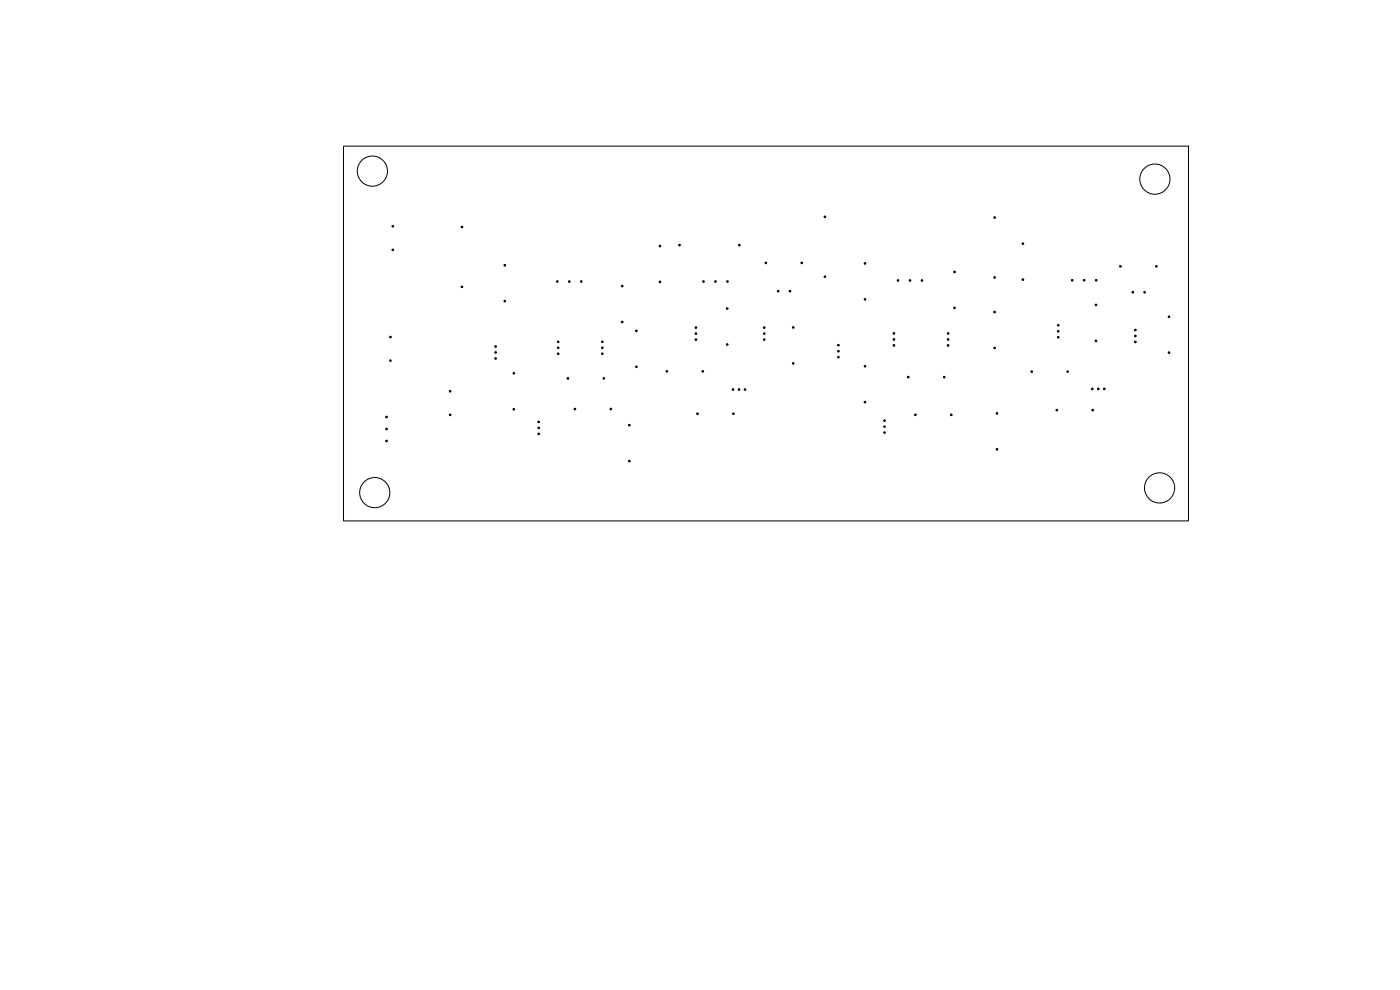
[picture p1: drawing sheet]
<svg xmlns="http://www.w3.org/2000/svg" width="297mm" height="210mm" viewBox="0 0 297 210" stroke-linecap="round" stroke-linejoin="round" font-family="sans-serif">
<g fill="none" stroke="#000" stroke-width=".21">
<path d="M72.9 31h179.2v79.5h-179.2z"/>
<circle cx="79" cy="36.3" r="3.2"/>
<circle cx="245" cy="38" r="3.2"/>
<circle cx="79.5" cy="104.5" r="3.2"/>
<circle cx="246" cy="103.5" r="3.2"/>
</g>
<g fill="#000" stroke="#000" stroke-width=".21">
<circle cx="83.3" cy="53" r=".18"/>
<circle cx="83.3" cy="48" r=".18"/>
<circle cx="98" cy="48.2" r=".18"/>
<circle cx="107.1" cy="56.3" r=".18"/>
<circle cx="118.2" cy="59.7" r=".18"/>
<circle cx="120.8" cy="59.7" r=".18"/>
<circle cx="123.3" cy="59.7" r=".18"/>
<circle cx="140" cy="52.2" r=".18"/>
<circle cx="140" cy="59.8" r=".18"/>
<circle cx="144.2" cy="52" r=".18"/>
<circle cx="149.2" cy="59.7" r=".17"/>
<circle cx="151.8" cy="59.7" r=".17"/>
<circle cx="154.3" cy="59.7" r=".17"/>
<circle cx="156.9" cy="52" r=".18"/>
<circle cx="162.5" cy="55.8" r=".17"/>
<circle cx="170.1" cy="55.8" r=".17"/>
<circle cx="175" cy="46" r=".18"/>
<circle cx="175" cy="58.7" r=".18"/>
<circle cx="183.5" cy="55.9" r=".17"/>
<circle cx="190.5" cy="59.5" r=".18"/>
<circle cx="193" cy="59.5" r=".18"/>
<circle cx="195.6" cy="59.5" r=".18"/>
<circle cx="202.5" cy="57.7" r=".17"/>
<circle cx="211" cy="58.9" r=".17"/>
<circle cx="211" cy="46.2" r=".17"/>
<circle cx="217" cy="59.3" r=".18"/>
<circle cx="217" cy="51.7" r=".18"/>
<circle cx="227.5" cy="59.4" r=".18"/>
<circle cx="230" cy="59.4" r=".18"/>
<circle cx="232.5" cy="59.4" r=".18"/>
<circle cx="237.7" cy="56.5" r=".17"/>
<circle cx="245.3" cy="56.5" r=".17"/>
<circle cx="82.8" cy="71.5" r=".17"/>
<circle cx="82.8" cy="76.5" r=".17"/>
<circle cx="98" cy="60.9" r=".18"/>
<circle cx="105.1" cy="73.5" r=".17"/>
<circle cx="105.1" cy="76" r=".17"/>
<circle cx="105.1" cy="74.8" r=".17"/>
<circle cx="107.1" cy="63.9" r=".18"/>
<circle cx="109" cy="79.2" r=".17"/>
<circle cx="118.4" cy="72.5" r=".17"/>
<circle cx="118.4" cy="75" r=".17"/>
<circle cx="118.4" cy="73.8" r=".17"/>
<circle cx="127.8" cy="73.8" r=".17"/>
<circle cx="127.8" cy="72.5" r=".17"/>
<circle cx="127.8" cy="75" r=".17"/>
<circle cx="132" cy="68.3" r=".17"/>
<circle cx="132" cy="60.7" r=".17"/>
<circle cx="135" cy="70.2" r=".17"/>
<circle cx="135" cy="77.8" r=".17"/>
<circle cx="141.5" cy="78.8" r=".17"/>
<circle cx="147.6" cy="70.8" r=".17"/>
<circle cx="147.6" cy="69.5" r=".17"/>
<circle cx="147.6" cy="72" r=".17"/>
<circle cx="149.1" cy="78.8" r=".17"/>
<circle cx="154.3" cy="65.5" r=".17"/>
<circle cx="154.3" cy="73.1" r=".17"/>
<circle cx="162.1" cy="69.5" r=".17"/>
<circle cx="162.1" cy="70.8" r=".17"/>
<circle cx="162.1" cy="72" r=".17"/>
<circle cx="165.1" cy="61.8" r=".17"/>
<circle cx="167.6" cy="61.8" r=".17"/>
<circle cx="168.3" cy="77.1" r=".18"/>
<circle cx="168.3" cy="69.5" r=".18"/>
<circle cx="177.9" cy="73.2" r=".17"/>
<circle cx="177.9" cy="75.8" r=".17"/>
<circle cx="177.9" cy="74.5" r=".17"/>
<circle cx="183.5" cy="63.5" r=".17"/>
<circle cx="183.5" cy="77.7" r=".17"/>
<circle cx="189.6" cy="70.7" r=".17"/>
<circle cx="189.6" cy="73.3" r=".17"/>
<circle cx="189.6" cy="72" r=".17"/>
<circle cx="201.1" cy="72" r=".18"/>
<circle cx="201.1" cy="73.3" r=".18"/>
<circle cx="201.1" cy="70.7" r=".18"/>
<circle cx="202.5" cy="65.3" r=".17"/>
<circle cx="211" cy="66.2" r=".17"/>
<circle cx="211" cy="73.8" r=".17"/>
<circle cx="218.9" cy="78.8" r=".17"/>
<circle cx="224.5" cy="71.5" r=".17"/>
<circle cx="224.5" cy="69" r=".17"/>
<circle cx="224.5" cy="70.3" r=".17"/>
<circle cx="226.5" cy="78.8" r=".17"/>
<circle cx="232.5" cy="64.7" r=".17"/>
<circle cx="232.5" cy="72.3" r=".17"/>
<circle cx="240.3" cy="62" r=".17"/>
<circle cx="240.9" cy="70" r=".18"/>
<circle cx="240.9" cy="72.5" r=".18"/>
<circle cx="240.9" cy="71.3" r=".18"/>
<circle cx="242.8" cy="62" r=".17"/>
<circle cx="248" cy="74.8" r=".17"/>
<circle cx="248" cy="67.2" r=".17"/>
<circle cx="82" cy="91" r=".17"/>
<circle cx="82" cy="93.5" r=".17"/>
<circle cx="82" cy="88.5" r=".17"/>
<circle cx="95.5" cy="88" r=".17"/>
<circle cx="95.5" cy="83" r=".17"/>
<circle cx="109" cy="86.8" r=".17"/>
<circle cx="114.3" cy="90.8" r=".17"/>
<circle cx="114.3" cy="89.5" r=".17"/>
<circle cx="114.3" cy="92" r=".17"/>
<circle cx="120.5" cy="80.3" r=".17"/>
<circle cx="122" cy="86.8" r=".17"/>
<circle cx="128.1" cy="80.3" r=".17"/>
<circle cx="129.6" cy="86.8" r=".17"/>
<circle cx="133.5" cy="90.2" r=".17"/>
<circle cx="133.5" cy="97.8" r=".17"/>
<circle cx="148" cy="87.8" r=".17"/>
<circle cx="155.5" cy="82.6" r=".17"/>
<circle cx="155.6" cy="87.8" r=".17"/>
<circle cx="156.8" cy="82.6" r=".17"/>
<circle cx="158" cy="82.6" r=".17"/>
<circle cx="183.5" cy="85.3" r=".17"/>
<circle cx="187.6" cy="89.2" r=".17"/>
<circle cx="187.6" cy="91.8" r=".17"/>
<circle cx="187.6" cy="90.5" r=".17"/>
<circle cx="192.7" cy="80" r=".17"/>
<circle cx="194.2" cy="88" r=".17"/>
<circle cx="200.3" cy="80" r=".17"/>
<circle cx="201.8" cy="88" r=".17"/>
<circle cx="211.5" cy="95.3" r=".17"/>
<circle cx="211.5" cy="87.7" r=".17"/>
<circle cx="224.2" cy="87" r=".18"/>
<circle cx="231.7" cy="82.5" r=".17"/>
<circle cx="231.8" cy="87" r=".18"/>
<circle cx="233" cy="82.5" r=".17"/>
<circle cx="234.3" cy="82.5" r=".17"/>
</g>
</svg>
